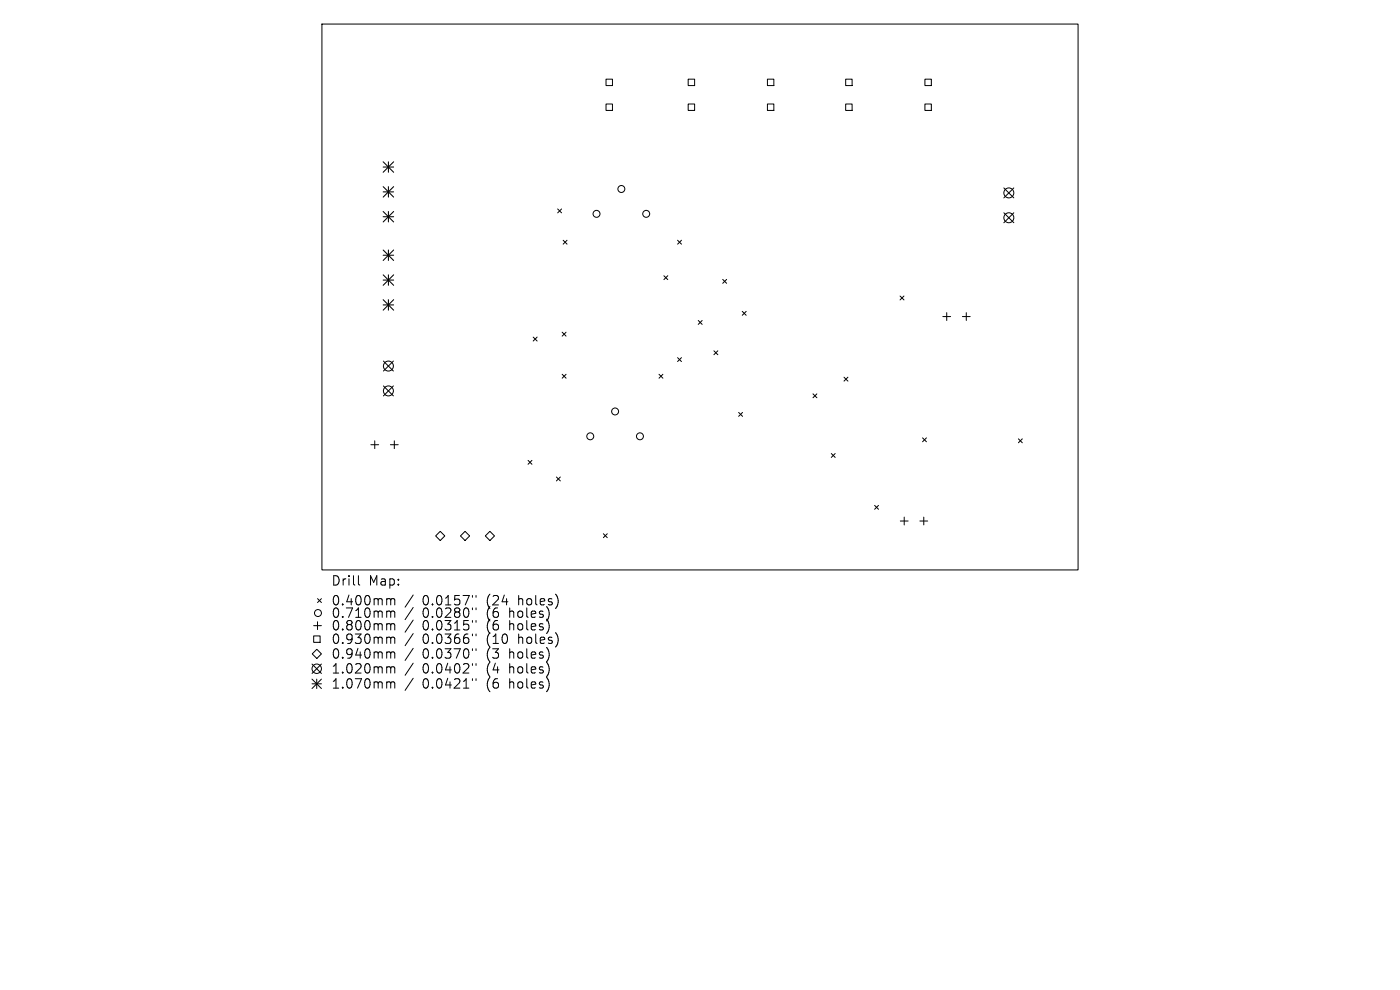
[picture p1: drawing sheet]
<svg xmlns="http://www.w3.org/2000/svg" width="297mm" height="210mm" viewBox="0 0 297 210" stroke-linecap="round" stroke-linejoin="round" font-family="sans-serif">
<defs><g id="words">
<g font-size="2.8">
<text x="70.2" y="124.5">Drill</text>
<text x="78.2" y="124.5">Map:</text>
<text x="70.2" y="128.7">0.400mm</text>
<text x="70.2" y="131.3">0.710mm</text>
<text x="89.6" y="128.7">0.0157&quot;</text>
<text x="89.6" y="131.3">0.0280&quot;</text>
<text x="103.4" y="128.7">(24</text>
<text x="103.4" y="131.3">(6</text>
<text x="108.3" y="131.3">holes)</text>
<text x="110.2" y="128.7">holes)</text>
<text x="70.2" y="134">0.800mm</text>
<text x="70.2" y="136.9">0.930mm</text>
<text x="89.6" y="134">0.0315&quot;</text>
<text x="89.6" y="136.9">0.0366&quot;</text>
<text x="103.4" y="134">(6</text>
<text x="103.4" y="136.9">(10</text>
<text x="108.3" y="134">holes)</text>
<text x="110.2" y="136.9">holes)</text>
<text x="70.2" y="140">0.940mm</text>
<text x="70.2" y="143.2">1.020mm</text>
<text x="89.6" y="140">0.0370&quot;</text>
<text x="89.6" y="143.2">0.0402&quot;</text>
<text x="103.4" y="140">(3</text>
<text x="103.4" y="143.2">(4</text>
<text x="108.3" y="140">holes)</text>
<text x="108.3" y="143.2">holes)</text>
<text x="70.2" y="146.4">1.070mm</text>
<text x="89.6" y="146.4">0.0421&quot;</text>
<text x="103.4" y="146.4">(6</text>
<text x="108.3" y="146.4">holes)</text>
</g>
</g></defs>
<g fill="none" stroke="#000" stroke-width=".21">
<path d="M68.3 5.1h160.4v115.8h-160.4zM128.6 16.8h1.3v1.4h-1.3zM146 16.8h1.4v1.4h-1.4zM162.8 16.8h1.4v1.4h-1.4zM179.4 16.8h1.4v1.4h-1.4zM196.2 16.8h1.4v1.4h-1.4zM128.6 22.1h1.3v1.3h-1.3zM146 22.1h1.4v1.3h-1.4zM162.8 22.1h1.4v1.3h-1.4zM179.4 22.1h1.4v1.3h-1.4zM196.2 22.1h1.4v1.3h-1.4zM213 39.9l2.1 2.1"/>
<path d="M215.1 39.9l-2.1 2.1M118.3 44.3l.8 .9M119.1 44.3l-.8 .9M119.5 51l.8 .8M120.3 51l-.8 .8M140.8 58.5l.9 .8M141.7 58.5l-.9 .8M143.7 51l.9 .8M144.6 51l-.9 .8M153.3 59.3l.8 .8M154.1 59.3l-.8 .8M213 45.1l2.1 2.2"/>
<path d="M215.1 45.1l-2.1 2.2M81.3 76.6l2.2 2.1M83.5 76.6l-2.2 2.1M113.1 71.5l.8 .8M113.9 71.5l-.8 .8M119.3 70.5l.8 .8M119.3 79.4l.8 .8M120.1 70.5l-.8 .8M120.1 79.4l-.8 .8M139.8 79.4l.8 .8M140.6 79.4l-.8 .8M143.7 75.9l.9 .8"/>
<path d="M144.6 75.9l-.9 .8M148.1 68l.9 .8M149 68l-.9 .8M151.5 74.4l.8 .8M152.3 74.4l-.8 .8M157.5 66.1l.8 .8M158.3 66.1l-.8 .8M190.9 62.8l.9 .8M191.8 62.8l-.9 .8M200 67.2h1.7M200.8 66.3v1.7M204.2 67.2h1.6"/>
<path d="M205 66.3v1.7M78.7 94.3h1.6M79.5 93.5v1.7M81.3 81.9l2.2 2.1M82.8 94.3h1.7M83.5 81.9l-2.2 2.1M83.7 93.5v1.7M112 97.7l.9 .8M112.9 97.7l-.9 .8M156.7 87.5l.8 .8M157.5 87.5l-.8 .8M172.5 83.5l.8 .9"/>
<path d="M173.3 83.5l-.8 .9M176.4 96.2l.8 .8M177.2 96.2l-.8 .8M179.1 80l.8 .8M179.9 80l-.8 .8M195.7 92.9l.8 .8M196.5 92.9l-.8 .8M216 93.1l.9 .8M216.9 93.1l-.9 .8M93.4 112.7l1 1-1 1-1-1zM97.7 113.7l1-1 .9 1-.9 1zM103 113.7l.9-1 1 1-1 1z"/>
<path d="M118 101.2l.9 .8M118.9 101.2l-.9 .8M128 113.2l.8 .9M128.8 113.2l-.8 .9M185.5 107.2l.9 .8M186.4 107.2l-.9 .8M191 110.5h1.7M191.8 109.7v1.7M195.1 110.5h1.7M196 109.7v1.7M66.2 138.7l1-1 1 1-1 1zM66.5 132.7h1.7"/>
<path d="M66.5 134.9h1.4v1.4h-1.4zM67.4 127l.8 .8M67.4 131.9v1.6M68.2 127l-.8 .8M76 122.1v1.7l.3 .3M82.3 127l.5 .1 .1 .2M82.3 129.6h.3l.3 .3M82.3 132.3h.3l.3 .3M82.3 135.2h.3l.3 .2M82.3 138.3h.3l.3 .3M82.9 127.3l.3-.3 .5 .1 .1 1.2M82.9 127.3v1"/>
<path d="M82.9 129.9v1.1M82.9 132.6v1M82.9 135.4v1.1M82.9 138.6v1M82.9 129.9l.3-.3 .5 .1 .1 1.3M82.9 132.6l.3-.3 .5 .1 .1 1.2M82.9 135.4l.3-.2 .5 .1 .1 1.2M82.9 138.6l.3-.3 .5 .1 .1 1.2M87.7 126.2l-1.8 2.6M87.7 128.9l-1.8 2.5M87.7 131.5l-1.8 2.6M87.7 134.4l-1.8 2.6"/>
<path d="M87.7 137.5l-1.8 2.6M100.2 126.3v.4M100.2 129v.3M100.2 131.6v.4M100.2 134.5v.4M100.2 137.6v.4M101 126.3v.4M101 129v.3M101 131.6v.4M101 134.5v.4M101 137.6v.4M66.2 140.9l2 2"/>
<path d="M66.2 144.1l2 2M66.2 145.1h2M67.2 144.1v2M68.2 140.9l-2 2M68.2 144.1l-2 2M82.3 141.4l.5 .1 .1 .2M82.3 144.6l.5 .1 .1 .2M82.9 141.7v1.1M82.9 144.9v1.1M82.9 141.7l.3-.3 .5 .1 .1 1.3M82.9 144.9l.3-.3 .5 .1 .1 1.3M87.7 140.7l-1.8 2.5"/>
<path d="M87.7 143.9l-1.8 2.5M100.2 140.8v.4M100.2 144v.4M101 140.8v.4M101 144v.4"/>
<circle cx="126.5" cy="45.4" r=".74"/>
<circle cx="131.8" cy="40.1" r=".74"/>
<circle cx="137.1" cy="45.4" r=".74"/>
<circle cx="214" cy="46.2" r="1.06"/>
<circle cx="214" cy="40.9" r="1.06"/>
<circle cx="82.4" cy="77.7" r="1.06"/>
<circle cx="82.4" cy="82.9" r="1.06"/>
<circle cx="125.2" cy="92.6" r=".74"/>
<circle cx="130.5" cy="87.3" r=".74"/>
<circle cx="135.8" cy="92.6" r=".74"/>
<circle cx="67.5" cy="130" r=".74"/>
<circle cx="67.2" cy="141.9" r="1"/>
</g>
<g fill="none" stroke="#000" stroke-width=".22">
<path d="M81.3 34.3l2.2 2.2M81.3 35.4h2.2M81.3 39.6l2.2 2.2M82.4 34.3v2.2M82.4 39.6v2.2M83.5 34.3l-2.2 2.2M83.5 39.6l-2.2 2.2M81.3 40.7h2.2M81.3 44.9l2.2 2.2M81.3 46h2.2M81.3 53l2.2 2.3M81.3 54.1h2.2"/>
<path d="M81.3 58.3l2.2 2.2M81.3 59.4h2.2M82.4 44.9v2.2M82.4 53v2.3M82.4 58.3v2.2M83.5 44.9l-2.2 2.2M83.5 53l-2.2 2.3M83.5 58.3l-2.2 2.2M81.3 63.6l2.2 2.2M81.3 64.7h2.2M82.4 63.6v2.2M83.5 63.6l-2.2 2.2"/>
</g>
<use href="#words"/>
</svg>
